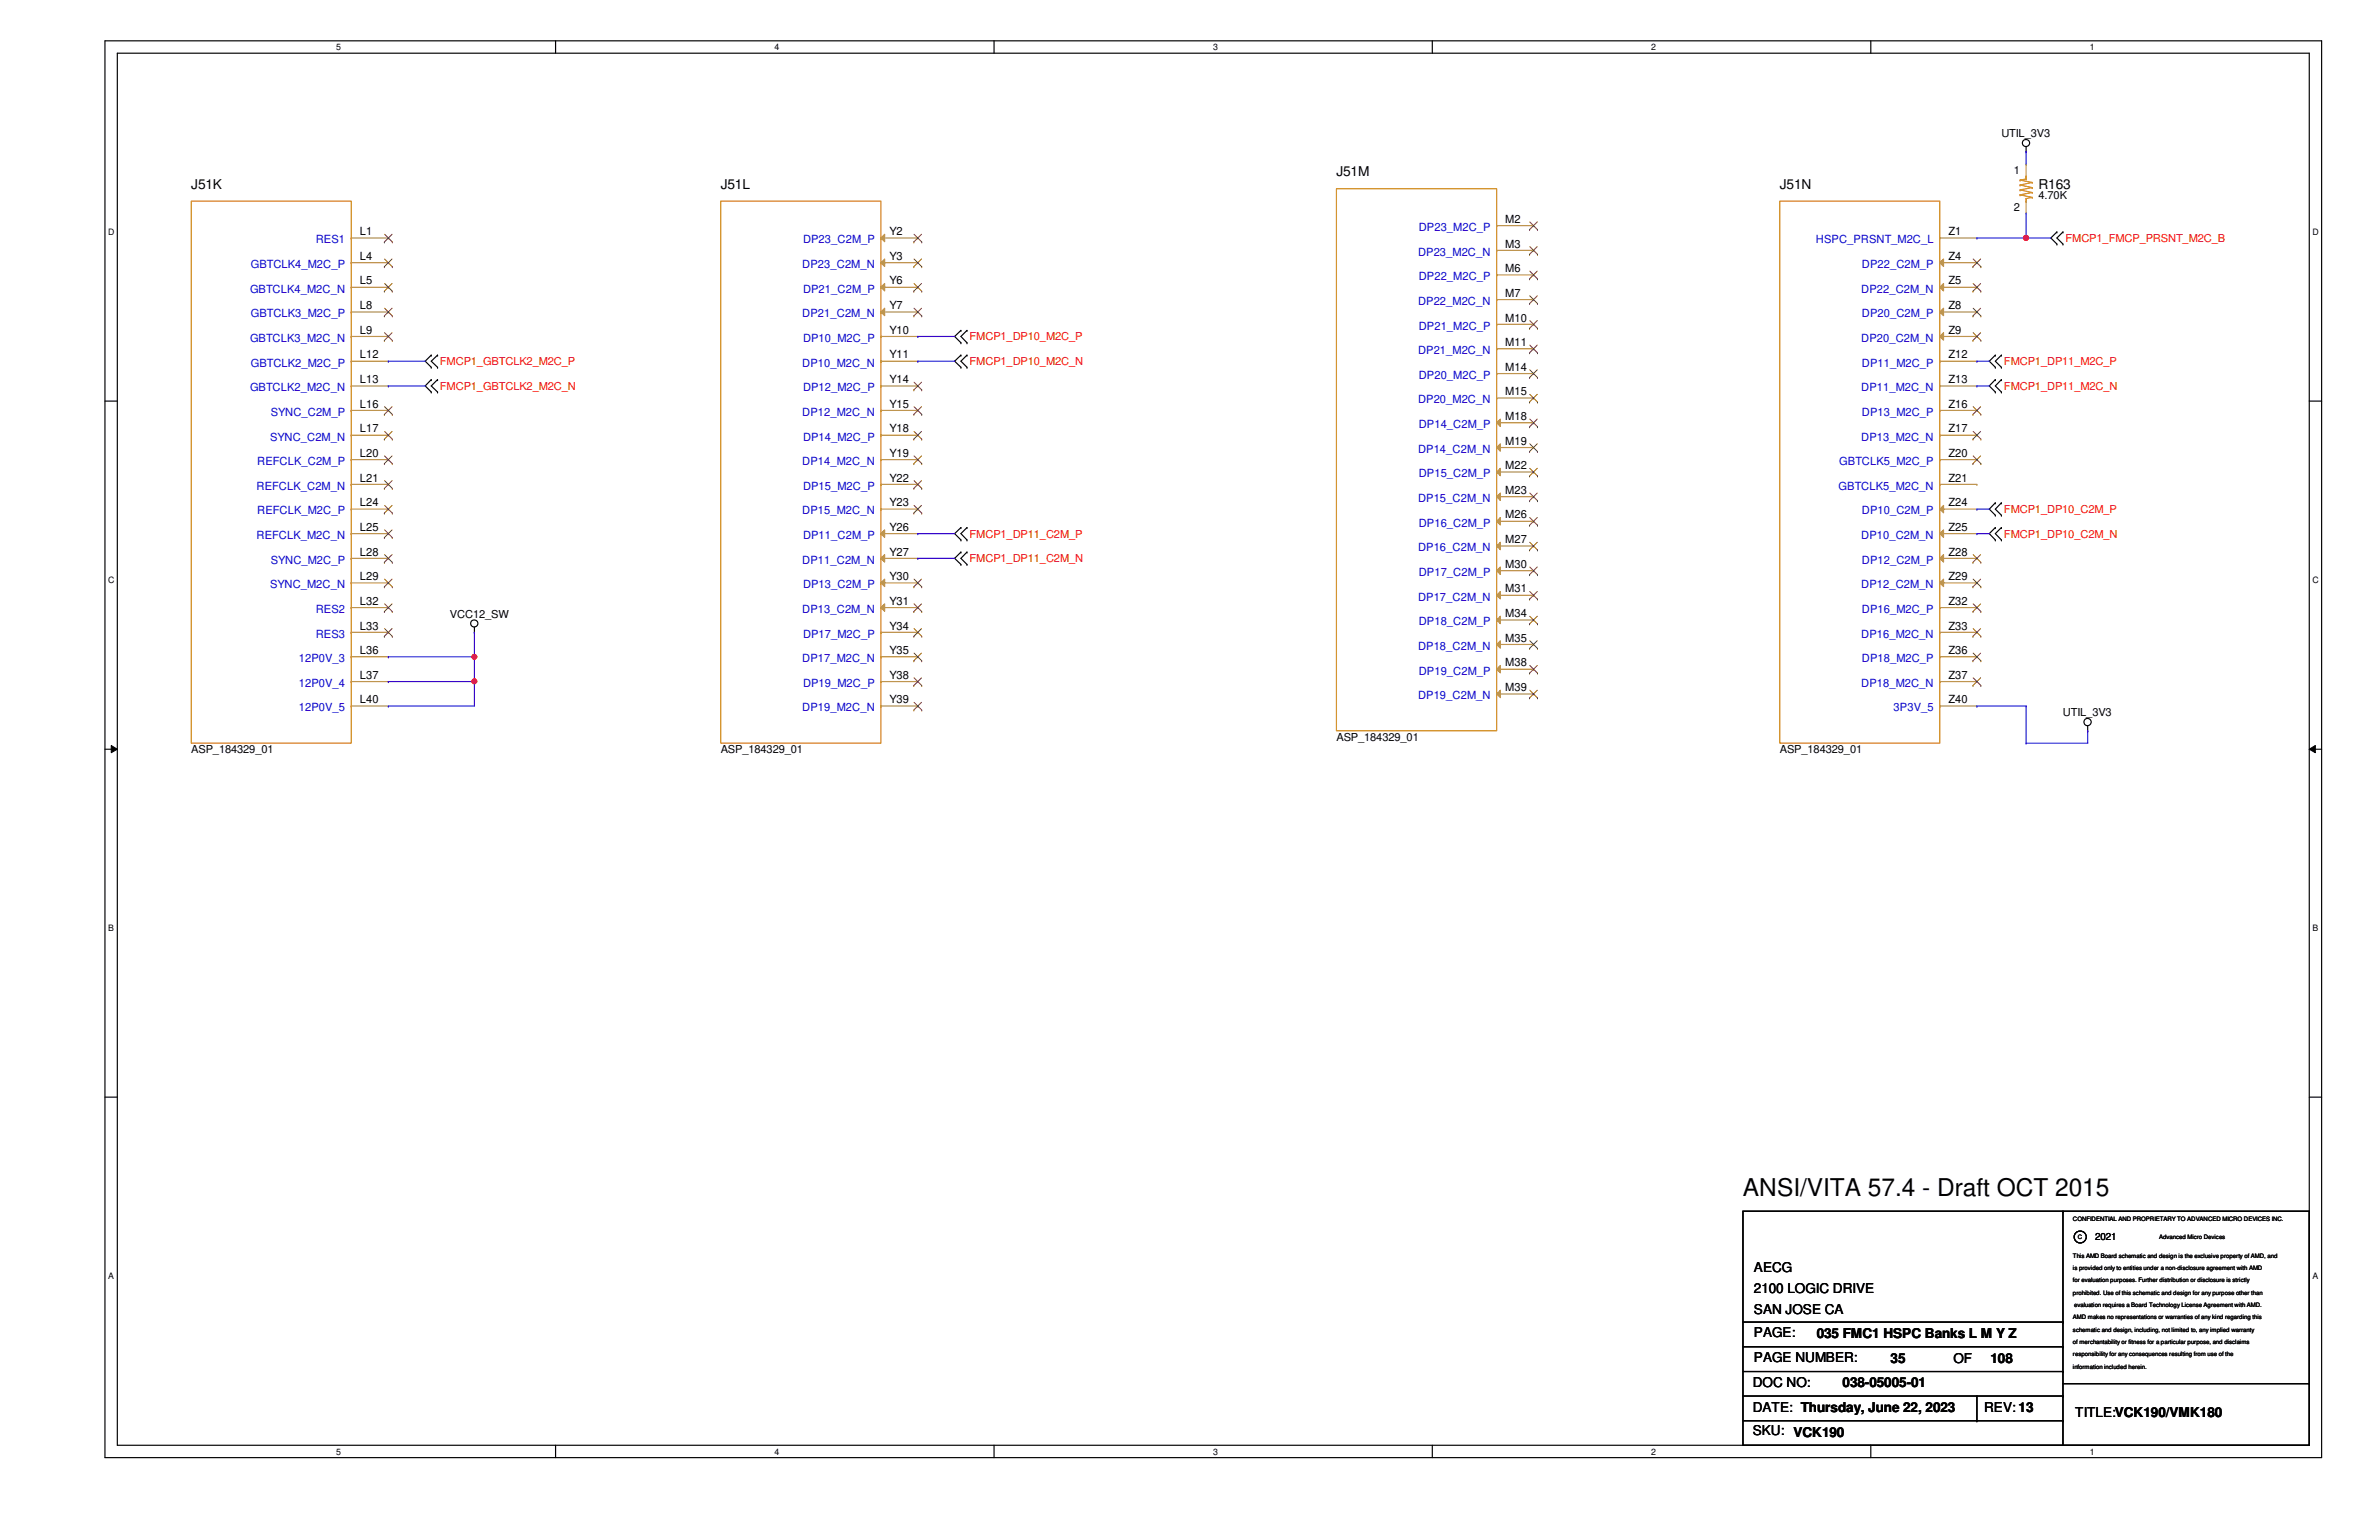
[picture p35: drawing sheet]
<svg xmlns="http://www.w3.org/2000/svg" width="432mm" height="279mm" viewBox="0 0 432 279" stroke-linecap="round" stroke-linejoin="round" font-family="sans-serif">
<defs><g id="words">
<text font-size="4.4" x="316.4" y="217">ANSI/VITA 57.4 - Draft OCT 2015</text>
<g font-size="2.5">
<text x="34.7" y="34.2">J51K</text>
<text x="130.8" y="34.2">J51L</text>
<text x="242.6" y="32">J51M</text>
<text x="323" y="34.2">J51N</text>
<text x="370" y="34.2">R163</text>
<text x="318.3" y="230.7">AECG</text>
<text x="318.3" y="234.5">2100 LOGIC DRIVE</text>
<text x="318.3" y="238.3">SAN JOSE CA</text>
<text x="318.3" y="242.6">PAGE:</text>
<text x="329.7" y="242.8">035 FMC1 HSPC Banks L M Y Z</text>
<text x="318.1" y="251.7">DOC NO:</text>
<text x="318.3" y="247.1">PAGE NUMBER:</text>
<text x="334.4" y="251.7">038-05005-01</text>
<text x="343.2" y="247.3">35</text>
<text x="354.5" y="247.3">OF</text>
<text x="361.3" y="247.3">108</text>
<text x="318.1" y="256.2">DATE: Thursday, June 22, 2023</text>
<text x="360.1" y="256.2">REV: 13</text>
<text x="376.7" y="257.1">TITLE:VCK190/VMK180</text>
<text x="318.1" y="260.4">SKU: VCK190</text>
</g>
<g font-size="2">
<text x="363.3" y="24.9">UTIL_3V3</text>
<text x="365.5" y="31.6">1</text>
<text x="273.2" y="40.4">M2</text>
<text x="365.5" y="38.3">2</text>
<text x="370" y="36.1">4.70K</text>
<text x="65.3" y="42.7">L1</text>
<text x="65.3" y="47.2">L4</text>
<text x="161.5" y="47.2">Y3</text>
<text x="161.5" y="42.7">Y2</text>
<text x="273.2" y="44.9">M3</text>
<text x="353.7" y="47.2">Z4</text>
<text x="353.7" y="42.7">Z1</text>
<text x="65.3" y="51.6">L5</text>
<text x="161.5" y="51.6">Y6</text>
<text x="273.2" y="53.8">M7</text>
<text x="273.2" y="49.4">M6</text>
<text x="353.7" y="51.6">Z5</text>
<text x="65.3" y="56.1">L8</text>
<text x="161.5" y="56.1">Y7</text>
<text x="273.2" y="58.3">M10</text>
<text x="353.7" y="56.1">Z8</text>
<text x="65.3" y="60.5">L9</text>
<text x="65.3" y="65">L12</text>
<text x="161.5" y="65">Y11</text>
<text x="161.5" y="60.5">Y10</text>
<text x="273.2" y="62.8">M11</text>
<text x="353.7" y="65">Z12</text>
<text x="353.7" y="60.5">Z9</text>
<text x="65.3" y="69.5">L13</text>
<text x="161.5" y="69.5">Y14</text>
<text x="273.2" y="71.7">M15</text>
<text x="273.2" y="67.3">M14</text>
<text x="353.7" y="69.5">Z13</text>
<text x="65.3" y="74">L16</text>
<text x="161.5" y="74">Y15</text>
<text x="273.2" y="76.2">M18</text>
<text x="353.7" y="74">Z16</text>
<text x="65.3" y="78.4">L17</text>
<text x="65.3" y="82.9">L20</text>
<text x="161.5" y="82.9">Y19</text>
<text x="161.5" y="78.4">Y18</text>
<text x="273.2" y="80.7">M19</text>
<text x="353.7" y="82.9">Z20</text>
<text x="353.7" y="78.4">Z17</text>
<text x="65.3" y="87.4">L21</text>
<text x="161.5" y="87.4">Y22</text>
<text x="273.2" y="89.6">M23</text>
<text x="273.2" y="85.1">M22</text>
<text x="353.7" y="87.4">Z21</text>
<text x="65.3" y="91.9">L24</text>
<text x="161.5" y="91.9">Y23</text>
<text x="273.2" y="94.1">M26</text>
<text x="353.7" y="91.9">Z24</text>
<text x="65.3" y="100.8">L28</text>
<text x="65.3" y="96.3">L25</text>
<text x="161.5" y="100.8">Y27</text>
<text x="161.5" y="96.3">Y26</text>
<text x="273.2" y="98.6">M27</text>
<text x="353.7" y="100.8">Z28</text>
<text x="353.7" y="96.3">Z25</text>
<text x="65.3" y="105.2">L29</text>
<text x="161.5" y="105.2">Y30</text>
<text x="273.2" y="107.5">M31</text>
<text x="273.2" y="103">M30</text>
<text x="353.7" y="105.2">Z29</text>
<text x="65.3" y="109.7">L32</text>
<text x="81.7" y="112.1">VCC12_SW</text>
<text x="161.5" y="109.7">Y31</text>
<text x="273.2" y="112">M34</text>
<text x="353.7" y="109.7">Z32</text>
<text x="65.3" y="118.7">L36</text>
<text x="65.3" y="114.2">L33</text>
<text x="161.5" y="118.7">Y35</text>
<text x="161.5" y="114.2">Y34</text>
<text x="273.2" y="116.4">M35</text>
<text x="353.7" y="118.7">Z36</text>
<text x="353.7" y="114.2">Z33</text>
<text x="65.3" y="123.1">L37</text>
<text x="161.5" y="123.1">Y38</text>
<text x="273.2" y="125.4">M39</text>
<text x="273.2" y="120.9">M38</text>
<text x="353.7" y="123.1">Z37</text>
<text x="65.3" y="127.6">L40</text>
<text x="161.5" y="127.6">Y39</text>
<text x="353.7" y="127.6">Z40</text>
<text x="374.4" y="129.9">UTIL_3V3</text>
<text x="34.7" y="136.7">ASP_184329_01</text>
<text x="130.8" y="136.7">ASP_184329_01</text>
<text x="242.6" y="134.4">ASP_184329_01</text>
<text x="323" y="136.7">ASP_184329_01</text>
</g>
<g font-size="2" fill="#00c">
<text x="257.5" y="41.9">DP23_M2C_P</text>
<text x="57.3" y="44.2">RES1</text>
<text x="145.8" y="44.2">DP23_C2M_P</text>
<text x="257.4" y="46.4">DP23_M2C_N</text>
<text x="329.6" y="44.2">HSPC_PRSNT_M2C_L</text>
<text x="45.4" y="53.1">GBTCLK4_M2C_N</text>
<text x="45.5" y="48.6">GBTCLK4_M2C_P</text>
<text x="145.6" y="48.6">DP23_C2M_N</text>
<text x="145.8" y="53.1">DP21_C2M_P</text>
<text x="257.5" y="50.8">DP22_M2C_P</text>
<text x="337.8" y="53.1">DP22_C2M_N</text>
<text x="337.9" y="48.6">DP22_C2M_P</text>
<text x="45.5" y="57.6">GBTCLK3_M2C_P</text>
<text x="145.6" y="57.6">DP21_C2M_N</text>
<text x="257.4" y="55.3">DP22_M2C_N</text>
<text x="257.5" y="59.8">DP21_M2C_P</text>
<text x="337.9" y="57.6">DP20_C2M_P</text>
<text x="45.4" y="62">GBTCLK3_M2C_N</text>
<text x="145.8" y="62">DP10_M2C_P</text>
<text x="257.4" y="64.3">DP21_M2C_N</text>
<text x="337.8" y="62">DP20_C2M_N</text>
<text x="45.4" y="71">GBTCLK2_M2C_N</text>
<text x="45.5" y="66.5">GBTCLK2_M2C_P</text>
<text x="145.6" y="66.5">DP10_M2C_N</text>
<text x="145.8" y="71">DP12_M2C_P</text>
<text x="257.5" y="68.7">DP20_M2C_P</text>
<text x="337.8" y="71">DP11_M2C_N</text>
<text x="337.9" y="66.5">DP11_M2C_P</text>
<text x="49.1" y="75.4">SYNC_C2M_P</text>
<text x="145.6" y="75.4">DP12_M2C_N</text>
<text x="257.4" y="73.2">DP20_M2C_N</text>
<text x="257.5" y="77.7">DP14_C2M_P</text>
<text x="337.9" y="75.4">DP13_M2C_P</text>
<text x="49" y="79.9">SYNC_C2M_N</text>
<text x="145.8" y="79.9">DP14_M2C_P</text>
<text x="257.4" y="82.2">DP14_C2M_N</text>
<text x="337.8" y="79.9">DP13_M2C_N</text>
<text x="46.6" y="88.9">REFCLK_C2M_N</text>
<text x="46.7" y="84.4">REFCLK_C2M_P</text>
<text x="145.6" y="84.4">DP14_M2C_N</text>
<text x="145.8" y="88.9">DP15_M2C_P</text>
<text x="257.5" y="86.6">DP15_C2M_P</text>
<text x="333.7" y="88.9">GBTCLK5_M2C_N</text>
<text x="333.8" y="84.4">GBTCLK5_M2C_P</text>
<text x="46.7" y="93.3">REFCLK_M2C_P</text>
<text x="145.6" y="93.3">DP15_M2C_N</text>
<text x="257.4" y="91.1">DP15_C2M_N</text>
<text x="257.5" y="95.5">DP16_C2M_P</text>
<text x="337.9" y="93.3">DP10_C2M_P</text>
<text x="46.6" y="97.8">REFCLK_M2C_N</text>
<text x="145.8" y="97.8">DP11_C2M_P</text>
<text x="257.4" y="100">DP16_C2M_N</text>
<text x="337.8" y="97.8">DP10_C2M_N</text>
<text x="49" y="106.7">SYNC_M2C_N</text>
<text x="49.1" y="102.3">SYNC_M2C_P</text>
<text x="145.6" y="102.3">DP11_C2M_N</text>
<text x="145.8" y="106.7">DP13_C2M_P</text>
<text x="257.5" y="104.5">DP17_C2M_P</text>
<text x="337.8" y="106.7">DP12_C2M_N</text>
<text x="337.9" y="102.3">DP12_C2M_P</text>
<text x="57.3" y="111.2">RES2</text>
<text x="145.6" y="111.2">DP13_C2M_N</text>
<text x="257.4" y="109">DP17_C2M_N</text>
<text x="257.5" y="113.5">DP18_C2M_P</text>
<text x="337.9" y="111.2">DP16_M2C_P</text>
<text x="57.3" y="115.7">RES3</text>
<text x="145.8" y="115.7">DP17_M2C_P</text>
<text x="257.4" y="117.9">DP18_C2M_N</text>
<text x="337.8" y="115.7">DP16_M2C_N</text>
<text x="54.2" y="124.6">12P0V_4</text>
<text x="54.2" y="120.1">12P0V_3</text>
<text x="145.6" y="120.1">DP17_M2C_N</text>
<text x="145.8" y="124.6">DP19_M2C_P</text>
<text x="257.5" y="122.4">DP19_C2M_P</text>
<text x="337.8" y="124.6">DP18_M2C_N</text>
<text x="337.9" y="120.1">DP18_M2C_P</text>
<text x="54.2" y="129.1">12P0V_5</text>
<text x="145.6" y="129.1">DP19_M2C_N</text>
<text x="257.4" y="126.9">DP19_C2M_N</text>
<text x="343.7" y="129.1">3P3V_5</text>
</g>
<g font-size="2" fill="#f00">
<text x="374.9" y="43.9">FMCP1_FMCP_PRSNT_M2C_B</text>
<text x="176" y="61.8">FMCP1_DP10_M2C_P</text>
<text x="79.8" y="66.3">FMCP1_GBTCLK2_M2C_P</text>
<text x="79.8" y="70.7">FMCP1_GBTCLK2_M2C_N</text>
<text x="176" y="66.3">FMCP1_DP10_M2C_N</text>
<text x="363.7" y="66.3">FMCP1_DP11_M2C_P</text>
<text x="363.7" y="70.7">FMCP1_DP11_M2C_N</text>
<text x="363.7" y="93">FMCP1_DP10_C2M_P</text>
<text x="176" y="102">FMCP1_DP11_C2M_N</text>
<text x="176" y="97.5">FMCP1_DP11_C2M_P</text>
<text x="363.7" y="97.5">FMCP1_DP10_C2M_N</text>
</g>
<text font-size="1.8" x="380.3" y="225">2021</text>
<g font-size="1.6">
<text x="61" y="9.1">5</text>
<text x="140.6" y="9.1">4</text>
<text x="220.2" y="9.1">3</text>
<text x="299.7" y="9.1">2</text>
<text x="379.3" y="9.1">1</text>
<text x="19.6" y="42.6">D</text>
<text x="419.7" y="42.6">D</text>
<text x="19.6" y="105.7">C</text>
<text x="419.7" y="105.7">C</text>
<text x="19.6" y="168.9">B</text>
<text x="419.7" y="168.9">B</text>
<text x="19.6" y="232">A</text>
<text x="419.7" y="232">A</text>
<text x="61" y="263.9">5</text>
<text x="140.6" y="263.9">4</text>
<text x="220.2" y="263.9">3</text>
<text x="299.7" y="263.9">2</text>
<text x="379.3" y="263.9">1</text>
</g>
<g font-size="1.1">
<text x="376.3" y="221.5">CONFIDENTIAL AND PROPRIETARY TO ADVANCED MICRO DEVICES INC.</text>
<text x="377.1" y="224.8">C</text>
<text x="391.9" y="224.8">Advanced Micro Devices</text>
<text x="376.3" y="232.7">for evaluation purposes. Further distribution or disclosure is strictly</text>
<text x="376.3" y="230.4">is provided only to entities under a non-disclosure agreement with AMD</text>
<text x="376.3" y="228.2">This AMD Board schematic and design is the exclusive property of AMD, and</text>
<text x="376.3" y="234.9">prohibited. Use of this schematic and design for any purpose other than</text>
<text x="376.3" y="239.4">AMD makes no representations or warranties of any kind regarding this</text>
<text x="376.5" y="237.2">evaluation requires a Board Technology License Agreement with AMD.</text>
<text x="376.3" y="241.6">schematic and design, including, not limited to, any implied warranty</text>
<text x="376.3" y="243.8">of merchantability or fitness for a particular purpose, and disclaims</text>
<text x="376.3" y="246.1">responsibility for any consequences resulting from use of the</text>
<text x="376.3" y="248.3">information included herein.</text>
</g>
</g></defs>
<path d="M19.1 7.4h402.3v257.1h-402.3zM21.3 9.7h397.8v252.5h-397.8z" fill="none" stroke="#000" stroke-width=".21"/>
<g fill="#fff">
<path d="M61 7.7h.9v1.7h-.9z"/>
<path d="M61 262.5h.9v1.7h-.9z"/>
</g>
<path d="M100.8 7.4v2.3M100.8 262.2v2.3" fill="none" stroke="#000" stroke-width=".21"/>
<g fill="#fff">
<path d="M140.6 7.7h.9v1.7h-.9z"/>
<path d="M140.6 262.5h.9v1.7h-.9z"/>
</g>
<path d="M180.4 7.4v2.3M180.4 262.2v2.3" fill="none" stroke="#000" stroke-width=".21"/>
<g fill="#fff">
<path d="M220.2 7.7h.9v1.7h-.9z"/>
<path d="M220.2 262.5h.9v1.7h-.9z"/>
</g>
<path d="M260 7.4v2.3M260 262.2v2.3" fill="none" stroke="#000" stroke-width=".21"/>
<g fill="#fff">
<path d="M299.7 7.7h.9v1.7h-.9z"/>
<path d="M299.7 262.5h.9v1.7h-.9z"/>
</g>
<path d="M339.6 7.4v2.3M339.6 262.2v2.3" fill="none" stroke="#000" stroke-width=".21"/>
<g fill="#fff">
<path d="M379.3 7.7h.9v1.7h-.9z"/>
<path d="M379.3 262.5h.9v1.7h-.9z"/>
<path d="M19.6 41.2h1.2v1.8h-1.2z"/>
<path d="M419.7 41.2h1.2v1.8h-1.2z"/>
<path d="M19.6 104.3h1.2v1.8h-1.2z"/>
<path d="M419.7 104.3h1.2v1.8h-1.2z"/>
</g>
<path d="M19.1 72.8h2.2M419.1 72.8h2.3" fill="none" stroke="#000" stroke-width=".21"/>
<g fill="#fff">
<path d="M19.6 167.5h1.1v1.7h-1.1z"/>
<path d="M419.7 167.5h1.1v1.7h-1.1z"/>
</g>
<path d="M19.1 135.9h2.2M419.1 135.9h2.3" fill="none" stroke="#000" stroke-width=".21"/>
<path d="M20.2 135.3l1.1 .6-1.1 .7zM419.1 135.9l1.1-.6v1.3z" fill="#000"/>
<path d="M20.2 135.3l1.1 .6-1.1 .7zM419.1 135.9l1.1-.6v1.3z" fill="none" stroke="#000" stroke-width=".18"/>
<g fill="#fff">
<path d="M19.6 230.6h1.1v1.8h-1.1z"/>
<path d="M419.7 230.6h1.1v1.8h-1.1z"/>
</g>
<g fill="none" stroke="#000" stroke-width=".21">
<path d="M367.7 27.5h.1M367.7 26.6v.9M174.4 59.9h.1M174.4 59.9l-1.1 1.1 1.1 1.2M175.5 59.9h.1M175.5 59.9l-1.1 1.1 1.1 1.2M373.3 42.1h.1M373.3 44.3h.1M373.3 42.1l-1.1 1.1 1.1 1.1M374.4 44.3h.1M374.4 42.1h.1M374.4 42.1l-1.1 1.1 1.1 1.1"/>
<path d="M78.3 64.4h.1M78.3 66.6h.1M78.3 68.9h.1M78.3 71.1h.1M78.3 64.4l-1.1 1.1 1.1 1.1M78.3 68.9l-1.1 1.1 1.1 1.1M79.4 66.6h.1M79.4 64.4h.1M79.4 71.1h.1M79.4 68.9h.1M79.4 64.4l-1.1 1.1 1.1 1.1M79.4 68.9l-1.1 1.1 1.1 1.1"/>
<path d="M174.4 62.2h.1M174.4 64.4h.1M174.4 66.6h.1M174.4 64.4l-1.1 1.1 1.1 1.1M175.5 62.2h.1M175.5 66.6h.1M175.5 64.4h.1M175.5 64.4l-1.1 1.1 1.1 1.1M362.2 64.4h.1M362.2 66.6h.1M362.2 68.9h.1M362.2 71.1h.1"/>
<path d="M362.2 64.4l-1.1 1.1 1.1 1.1M362.2 68.9l-1.1 1.1 1.1 1.1M363.3 66.6h.1M363.3 64.4h.1M363.3 71.1h.1M363.3 68.9h.1M363.3 64.4l-1.1 1.1 1.1 1.1M363.3 68.9l-1.1 1.1 1.1 1.1M174.4 95.7h.1M174.4 98h.1M174.4 95.7l-1.1 1.1 1.1 1.2M175.5 98h.1"/>
<path d="M175.5 95.7h.1M175.5 95.7l-1.1 1.1 1.1 1.2M362.2 91.2h.1M362.2 93.5h.1M362.2 95.7h.1M362.2 98h.1M362.2 91.2l-1.1 1.2 1.1 1.1M362.2 95.7l-1.1 1.1 1.1 1.2M363.3 93.5h.1M363.3 91.2h.1M363.3 98h.1M363.3 95.7h.1"/>
<path d="M363.3 91.2l-1.1 1.2 1.1 1.1M363.3 95.7l-1.1 1.1 1.1 1.2M86.1 114.7h.1M86.1 113.8v.9M174.4 100.2h.1M174.4 102.4h.1M174.4 100.2l-1.1 1.1 1.1 1.1M175.5 102.4h.1M175.5 100.2h.1M175.5 100.2l-1.1 1.1 1.1 1.1M378.9 132.6h.1M378.9 131.7v.9"/>
<path d="M19.1 199.1h2.2M419.1 199.1h2.3M316.4 219.8h102.7v42.4h-102.7zM374.4 219.8h.1M374.4 219.8v42.4M316.4 239.9h58M374.4 239.9h.1M316.4 244.3h58M316.4 248.8h58M316.4 253.3h58M316.4 257.8h58M358.8 257.8h.1"/>
<path d="M358.8 253.3v4.5M374.4 244.3h.1M374.4 248.8h.1M374.4 253.3h.1M374.4 257.8h.1M374.4 251h44.7M419.1 251h.1"/>
<circle cx="367.7" cy="26" r=".66"/>
<circle cx="86.1" cy="113.1" r=".66"/>
<circle cx="378.9" cy="131" r=".66"/>
<circle cx="377.6" cy="224.4" r="1.09"/>
</g>
<g fill="none" stroke="#cc8006" stroke-width=".21">
<path d="M130.8 36.5h29.1v98.3h-29.1zM159.9 56.6h.1M159.9 52.1h.1M159.9 47.7h.1M159.9 43.2h.1M159.9 79h.1M159.9 74.5h.1M159.9 70h.1M159.9 65.5h.1M159.9 61h.1M159.9 96.8h.1M159.9 92.4h.1"/>
<path d="M159.9 87.9h.1M159.9 83.4h.1M159.9 119.2h.1M159.9 114.7h.1M159.9 110.2h.1M159.9 105.7h.1M159.9 101.3h.1M159.9 128.1h.1M159.9 123.7h.1"/>
</g>
<path d="M159.9 119.2h6.7M159.9 114.7h6.7M166.6 119.2h.1M166.6 114.7h.1M159.9 128.1h6.7M159.9 123.7h6.7M166.6 128.1h.1M166.6 123.7h.1" fill="none" stroke="#a84" stroke-width=".21"/>
<g fill="none" stroke="#804000" stroke-width=".18">
<path d="M165.9 119.9h.1M165.9 115.4h.1M165.9 118.5l1.4 1.4M165.9 114l1.4 1.4M167.3 118.5l-1.4 1.4M167.3 114l-1.4 1.4M167.3 119.9h.1M167.3 115.4h.1M165.9 128.8h.1M165.9 124.4h.1M165.9 127.4l1.4 1.4M165.9 123l1.4 1.4"/>
<path d="M167.3 127.4l-1.4 1.4M167.3 123l-1.4 1.4M167.3 128.8h.1M167.3 124.4h.1"/>
</g>
<path d="M159.9 110.2l.7-.6v1.3z" fill="#a84"/>
<path d="M159.9 110.2l.7-.6v1.3zM159.9 110.2h6.7M166.6 110.2h.1" fill="none" stroke="#a84" stroke-width=".21"/>
<path d="M165.9 111h.1M165.9 109.6l1.4 1.4M167.3 109.6l-1.4 1.4M167.3 111h.1" fill="none" stroke="#804000" stroke-width=".18"/>
<path d="M159.9 105.7l.7-.6v1.3z" fill="#a84"/>
<path d="M159.9 105.7l.7-.6v1.3zM159.9 105.7h6.7M166.6 105.7h.1" fill="none" stroke="#a84" stroke-width=".21"/>
<path d="M165.9 106.5h.1M165.9 105.1l1.4 1.4M167.3 105.1l-1.4 1.4M167.3 106.5h.1" fill="none" stroke="#804000" stroke-width=".18"/>
<path d="M159.9 101.3l.7-.7v1.4z" fill="#a84"/>
<path d="M159.9 101.3l.7-.7v1.4zM159.9 101.3h6.7M166.6 101.3h.1" fill="none" stroke="#a84" stroke-width=".21"/>
<path d="M159.9 96.8l.7-.7v1.4z" fill="#a84"/>
<g fill="none" stroke="#a84" stroke-width=".21">
<path d="M159.9 79h6.7M159.9 74.5h6.7M159.9 70h6.7M159.9 65.5h6.7M159.9 61h6.7M166.6 79h.1M166.6 74.5h.1M166.6 70h.1M166.6 65.5h.1M166.6 61h.1M159.9 96.8l.7-.7v1.4zM159.9 96.8h6.7"/>
<path d="M159.9 92.4h6.7M159.9 87.9h6.7M159.9 83.4h6.7M166.6 96.8h.1M166.6 92.4h.1M166.6 87.9h.1M166.6 83.4h.1"/>
</g>
<g fill="none" stroke="#804000" stroke-width=".18">
<path d="M165.9 79.7h.1M165.9 75.2h.1M165.9 70.7h.1M165.9 78.3l1.4 1.4M165.9 73.8l1.4 1.4M165.9 69.3l1.4 1.4M167.3 78.3l-1.4 1.4M167.3 73.8l-1.4 1.4M167.3 69.3l-1.4 1.4M167.3 79.7h.1M167.3 75.2h.1M167.3 70.7h.1"/>
<path d="M165.9 93.1h.1M165.9 88.6h.1M165.9 84.1h.1M165.9 91.7l1.4 1.4M165.9 87.2l1.4 1.4M165.9 82.7l1.4 1.4M167.3 91.7l-1.4 1.4M167.3 87.2l-1.4 1.4M167.3 82.7l-1.4 1.4M167.3 93.1h.1M167.3 88.6h.1M167.3 84.1h.1"/>
</g>
<path d="M159.9 56.6l.7-.7v1.4z" fill="#a84"/>
<path d="M159.9 56.6l.7-.7v1.4zM159.9 56.6h6.7M166.6 56.6h.1" fill="none" stroke="#a84" stroke-width=".21"/>
<path d="M165.9 57.3h.1M165.9 55.9l1.4 1.4M167.3 55.9l-1.4 1.4M167.3 57.3h.1" fill="none" stroke="#804000" stroke-width=".18"/>
<path d="M159.9 52.1l.7-.7v1.4z" fill="#a84"/>
<path d="M159.9 52.1l.7-.7v1.4zM159.9 52.1h6.7M166.6 52.1h.1" fill="none" stroke="#a84" stroke-width=".21"/>
<path d="M165.9 52.8h.1M165.9 51.4l1.4 1.4M167.3 51.4l-1.4 1.4M167.3 52.8h.1" fill="none" stroke="#804000" stroke-width=".18"/>
<path d="M159.9 47.7l.7-.7v1.3z" fill="#a84"/>
<path d="M159.9 47.7l.7-.7v1.3zM159.9 47.7h6.7M166.6 47.7h.1" fill="none" stroke="#a84" stroke-width=".21"/>
<path d="M165.9 48.4h.1M165.9 47l1.4 1.4M167.3 47l-1.4 1.4M167.3 48.4h.1" fill="none" stroke="#804000" stroke-width=".18"/>
<path d="M159.9 43.2l.7-.7v1.4z" fill="#a84"/>
<g fill="none" stroke="#a84" stroke-width=".21">
<path d="M367.7 29.8h.1M367.7 38.7h.1M367.7 29.8v2.2M367.7 36.5v2.2M159.9 43.2l.7-.7v1.4zM159.9 43.2h6.7M166.6 43.2h.1M352.1 119.2h6.7M352.1 114.7h6.7M352.1 110.2h6.7M358.8 119.2h.1M358.8 114.7h.1"/>
<path d="M358.8 110.2h.1M352.1 128.1h6.7M352.1 123.7h6.7M358.8 128.1h.1M358.8 123.7h.1"/>
</g>
<g fill="none" stroke="#804000" stroke-width=".18">
<path d="M165.9 43.9h.1M165.9 42.5l1.4 1.4M167.3 42.5l-1.4 1.4M167.3 43.9h.1M358.1 119.9h.1M358.1 115.4h.1M358.1 111h.1M358.1 118.5l1.4 1.4M358.1 114l1.4 1.4M358.1 109.6l1.4 1.4M359.5 118.5l-1.4 1.4M359.5 114l-1.4 1.4"/>
<path d="M359.5 109.6l-1.4 1.4M359.5 119.9h.1M359.5 115.4h.1M359.5 111h.1M358.1 124.4h.1M358.1 123l1.4 1.4M359.5 123l-1.4 1.4M359.5 124.4h.1"/>
</g>
<g fill="none" stroke="#cc8006" stroke-width=".21">
<path d="M323 36.5h29.1v98.3h-29.1zM366.6 35.3h.1M366.6 34.5h.1M366.6 33.6h.1M366.6 32.7h.1M366.6 32.7l2.3 .4M366.6 35.3l2.3 .5M366.6 34.5l2.3 .4M366.6 33.6l2.3 .4M367.7 32h.1M367.7 36.5h.1M367.7 36h.1"/>
<path d="M367.7 32.5h.1M367.7 32v.5M367.7 36v.5M367.7 32.5l-1.1 .2M368.9 33.1h.1M368.9 35.8h.1M368.9 34.9h.1M368.9 34h.1M368.9 35.8l-1.2 .2M368.9 34.9l-2.3 .4M368.9 34l-2.3 .5M368.9 33.1l-2.3 .5"/>
<path d="M352.1 56.6h.1M352.1 52.1h.1M352.1 47.7h.1M352.1 43.2h.1M352.1 79h.1M352.1 74.5h.1M352.1 70h.1M352.1 65.5h.1M352.1 61h.1M352.1 96.8h.1M352.1 92.4h.1M352.1 87.9h.1"/>
<path d="M352.1 83.4h.1M352.1 119.2h.1M352.1 114.7h.1M352.1 110.2h.1M352.1 105.7h.1M352.1 101.3h.1M352.1 128.1h.1M352.1 123.7h.1"/>
</g>
<path d="M352.8 105.1v1.3l-.7-.7z" fill="#a84"/>
<path d="M352.1 105.7h6.7M352.8 105.1v1.3l-.7-.7zM358.8 105.7h.1" fill="none" stroke="#a84" stroke-width=".21"/>
<path d="M358.1 106.5h.1M358.1 105.1l1.4 1.4M359.5 105.1l-1.4 1.4M359.5 106.5h.1" fill="none" stroke="#804000" stroke-width=".18"/>
<path d="M352.8 100.6v1.4l-.7-.7z" fill="#a84"/>
<path d="M352.1 101.3h6.7M352.8 100.6v1.4l-.7-.7zM358.8 101.3h.1" fill="none" stroke="#a84" stroke-width=".21"/>
<path d="M358.1 102h.1M358.1 100.6l1.4 1.4M359.5 100.6l-1.4 1.4M359.5 102h.1" fill="none" stroke="#804000" stroke-width=".18"/>
<path d="M352.8 96.1v1.4l-.7-.7z" fill="#a84"/>
<path d="M352.1 96.8h6.7M352.8 96.1v1.4l-.7-.7zM358.8 96.8h.1" fill="none" stroke="#a84" stroke-width=".21"/>
<path d="M352.8 91.7v1.3l-.7-.6z" fill="#a84"/>
<g fill="none" stroke="#a84" stroke-width=".21">
<path d="M352.1 79h6.7M352.1 74.5h6.7M352.1 70h6.7M352.1 65.5h6.7M358.8 79h.1M358.8 74.5h.1M358.8 70h.1M358.8 65.5h.1M352.1 92.4h6.7M352.1 87.9h6.7M352.1 83.4h6.7M352.8 91.7v1.3l-.7-.6z"/>
<path d="M358.8 92.4h.1M358.8 87.9h.1M358.8 83.4h.1"/>
</g>
<path d="M358.1 79.7h.1M358.1 75.2h.1M358.1 78.3l1.4 1.4M358.1 73.8l1.4 1.4M359.5 78.3l-1.4 1.4M359.5 73.8l-1.4 1.4M359.5 79.7h.1M359.5 75.2h.1M358.1 84.1h.1M358.1 82.7l1.4 1.4M359.5 82.7l-1.4 1.4M359.5 84.1h.1" fill="none" stroke="#804000" stroke-width=".18"/>
<path d="M352.8 60.4v1.3l-.7-.7z" fill="#a84"/>
<path d="M352.1 61h6.7M352.8 60.4v1.3l-.7-.7zM358.8 61h.1" fill="none" stroke="#a84" stroke-width=".21"/>
<path d="M358.1 61.8h.1M358.1 60.4l1.4 1.4M359.5 60.4l-1.4 1.4M359.5 61.8h.1" fill="none" stroke="#804000" stroke-width=".18"/>
<path d="M352.8 55.9v1.4l-.7-.7z" fill="#a84"/>
<path d="M352.1 56.6h6.7M352.8 55.9v1.4l-.7-.7zM358.8 56.6h.1" fill="none" stroke="#a84" stroke-width=".21"/>
<path d="M358.1 57.3h.1M358.1 55.9l1.4 1.4M359.5 55.9l-1.4 1.4M359.5 57.3h.1" fill="none" stroke="#804000" stroke-width=".18"/>
<path d="M352.8 51.4v1.4l-.7-.7z" fill="#a84"/>
<path d="M352.1 52.1h6.7M352.8 51.4v1.4l-.7-.7zM358.8 52.1h.1" fill="none" stroke="#a84" stroke-width=".21"/>
<path d="M358.1 52.8h.1M358.1 51.4l1.4 1.4M359.5 51.4l-1.4 1.4M359.5 52.8h.1" fill="none" stroke="#804000" stroke-width=".18"/>
<path d="M352.8 47v1.3l-.7-.6z" fill="#a84"/>
<g fill="none" stroke="#a84" stroke-width=".21">
<path d="M63.8 47.7h6.7M63.8 43.2h6.7M63.8 52.1h6.7M63.8 56.6h6.7M70.5 43.2h.1M70.5 47.7h.1M70.5 52.1h.1M70.5 56.6h.1M352.1 47.7h6.7M352.1 43.2h6.7M352.8 47v1.3l-.7-.6zM358.8 47.7h.1"/>
<path d="M358.8 43.2h.1M63.8 74.5h6.7M63.8 79h6.7M63.8 61h6.7M63.8 65.5h6.7M63.8 70h6.7M70.5 74.5h.1M70.5 79h.1M70.5 61h.1M70.5 65.5h.1M70.5 70h.1M63.8 92.4h6.7"/>
<path d="M63.8 96.8h6.7M63.8 83.4h6.7M63.8 87.9h6.7M70.5 92.4h.1M70.5 96.8h.1M70.5 83.4h.1M70.5 87.9h.1M63.8 119.2h6.7M63.8 101.3h6.7M63.8 105.7h6.7M63.8 114.7h6.7M63.8 110.2h6.7"/>
<path d="M70.5 119.2h.1M70.5 101.3h.1M70.5 105.7h.1M70.5 114.7h.1M70.5 110.2h.1M63.8 128.1h6.7M63.8 123.7h6.7M70.5 128.1h.1M70.5 123.7h.1"/>
</g>
<g fill="none" stroke="#804000" stroke-width=".18">
<path d="M69.8 43.9h.1M69.8 48.4h.1M69.8 52.8h.1M69.8 57.3h.1M69.8 42.5l1.4 1.4M69.8 47l1.4 1.4M69.8 51.4l1.4 1.4M69.8 55.9l1.4 1.4M71.2 42.5l-1.4 1.4M71.2 47l-1.4 1.4M71.2 51.4l-1.4 1.4M71.2 55.9l-1.4 1.4"/>
<path d="M71.2 43.9h.1M71.2 48.4h.1M71.2 52.8h.1M71.2 57.3h.1M358.1 48.4h.1M358.1 47l1.4 1.4M359.5 47l-1.4 1.4M359.5 48.4h.1M69.8 75.2h.1M69.8 79.7h.1M69.8 61.8h.1M69.8 73.8l1.4 1.4"/>
<path d="M69.8 78.3l1.4 1.4M69.8 60.4l1.4 1.4M71.2 73.8l-1.4 1.4M71.2 78.3l-1.4 1.4M71.2 60.4l-1.4 1.4M71.2 75.2h.1M71.2 79.7h.1M71.2 61.8h.1M69.8 93.1h.1M69.8 97.5h.1M69.8 84.1h.1M69.8 88.6h.1"/>
<path d="M69.8 91.7l1.4 1.4M69.8 96.1l1.4 1.4M69.8 82.7l1.4 1.4M69.8 87.2l1.4 1.4M71.2 91.7l-1.4 1.4M71.2 96.1l-1.4 1.4M71.2 82.7l-1.4 1.4M71.2 87.2l-1.4 1.4M71.2 93.1h.1M71.2 97.5h.1M71.2 84.1h.1M71.2 88.6h.1"/>
<path d="M69.8 102h.1M69.8 106.5h.1M69.8 115.4h.1M69.8 111h.1M69.8 100.6l1.4 1.4M69.8 105.1l1.4 1.4M69.8 114l1.4 1.4M69.8 109.6l1.4 1.4M71.2 100.6l-1.4 1.4M71.2 105.1l-1.4 1.4M71.2 114l-1.4 1.4M71.2 109.6l-1.4 1.4"/>
<path d="M71.2 102h.1M71.2 106.5h.1M71.2 115.4h.1M71.2 111h.1"/>
</g>
<g fill="none" stroke="#cc8006" stroke-width=".21">
<path d="M34.7 36.5h29.1v98.3h-29.1zM242.6 34.2h29.1v98.4h-29.1zM63.8 43.2h.1M63.8 47.7h.1M63.8 52.1h.1M63.8 56.6h.1M271.7 58.8h.1M271.7 54.4h.1M271.7 49.9h.1M271.7 45.4h.1M271.7 40.9h.1M63.8 74.5h.1"/>
<path d="M63.8 79h.1M63.8 61h.1M63.8 65.5h.1M63.8 70h.1M271.7 76.7h.1M271.7 72.2h.1M271.7 67.8h.1M271.7 63.3h.1M63.8 92.4h.1M63.8 96.8h.1M63.8 83.4h.1M63.8 87.9h.1"/>
<path d="M271.7 99.1h.1M271.7 94.6h.1M271.7 90.1h.1M271.7 85.6h.1M271.7 81.2h.1M63.8 119.2h.1M63.8 101.3h.1M63.8 105.7h.1M63.8 114.7h.1M63.8 110.2h.1M271.7 116.9h.1M271.7 112.5h.1"/>
<path d="M271.7 108h.1M271.7 103.5h.1M63.8 128.1h.1M63.8 123.7h.1M271.7 125.9h.1M271.7 121.4h.1"/>
</g>
<path d="M271.7 125.9l.6-.7v1.4z" fill="#a84"/>
<path d="M271.7 125.9l.6-.7v1.4zM271.7 125.9h6.6M278.3 125.9h.1" fill="none" stroke="#a84" stroke-width=".21"/>
<path d="M277.6 126.6h.1M277.7 125.2l1.4 1.4M279 125.2l-1.4 1.4M279.1 126.6h.1" fill="none" stroke="#804000" stroke-width=".18"/>
<path d="M272.3 120.7v1.4l-.6-.7z" fill="#a84"/>
<path d="M271.7 121.4h6.6M272.3 120.7v1.4l-.6-.7zM278.3 121.4h.1" fill="none" stroke="#a84" stroke-width=".21"/>
<path d="M277.6 122.1h.1M277.7 120.7l1.4 1.4M279 120.7l-1.4 1.4M279.1 122.1h.1" fill="none" stroke="#804000" stroke-width=".18"/>
<path d="M271.7 116.9l.6-.7v1.4z" fill="#a84"/>
<path d="M271.7 116.9l.6-.7v1.4zM271.7 116.9h6.6M278.3 116.9h.1" fill="none" stroke="#a84" stroke-width=".21"/>
<path d="M277.6 117.6h.1M277.7 116.2l1.4 1.4M279 116.2l-1.4 1.4M279.1 117.6h.1" fill="none" stroke="#804000" stroke-width=".18"/>
<path d="M271.7 112.5l.6-.7v1.4z" fill="#a84"/>
<path d="M271.7 112.5l.6-.7v1.4zM271.7 112.5h6.6M278.3 112.5h.1" fill="none" stroke="#a84" stroke-width=".21"/>
<path d="M277.6 113.2h.1M277.7 111.8l1.4 1.4M279 111.8l-1.4 1.4M279.1 113.2h.1" fill="none" stroke="#804000" stroke-width=".18"/>
<path d="M271.7 108l.6-.7v1.4z" fill="#a84"/>
<path d="M271.7 108l.6-.7v1.4zM271.7 108h6.6M278.3 108h.1" fill="none" stroke="#a84" stroke-width=".21"/>
<path d="M277.6 108.7h.1M277.7 107.3l1.4 1.4M279 107.3l-1.4 1.4M279.1 108.7h.1" fill="none" stroke="#804000" stroke-width=".18"/>
<path d="M271.7 103.5l.6-.6v1.3z" fill="#a84"/>
<path d="M271.7 103.5l.6-.6v1.3zM271.7 103.5h6.6M278.3 103.5h.1" fill="none" stroke="#a84" stroke-width=".21"/>
<path d="M277.6 104.3h.1M277.7 102.9l1.4 1.4M279 102.9l-1.4 1.4M279.1 104.3h.1" fill="none" stroke="#804000" stroke-width=".18"/>
<path d="M271.7 99.1l.6-.7v1.3z" fill="#a84"/>
<path d="M271.7 99.1l.6-.7v1.3zM271.7 99.1h6.6M278.3 99.1h.1" fill="none" stroke="#a84" stroke-width=".21"/>
<path d="M277.6 99.8h.1M277.7 98.4l1.4 1.4M279 98.4l-1.4 1.4M279.1 99.8h.1" fill="none" stroke="#804000" stroke-width=".18"/>
<path d="M271.7 94.6l.6-.7v1.3z" fill="#a84"/>
<path d="M271.7 94.6l.6-.7v1.3zM271.7 94.6h6.6M278.3 94.6h.1" fill="none" stroke="#a84" stroke-width=".21"/>
<path d="M277.6 95.3h.1M277.7 93.9l1.4 1.4M279 93.9l-1.4 1.4M279.1 95.3h.1" fill="none" stroke="#804000" stroke-width=".18"/>
<path d="M271.7 90.1l.6-.7v1.4z" fill="#a84"/>
<path d="M271.7 90.1l.6-.7v1.4zM271.7 90.1h6.6M278.3 90.1h.1" fill="none" stroke="#a84" stroke-width=".21"/>
<path d="M277.6 90.8h.1M277.7 89.4l1.4 1.4M279 89.4l-1.4 1.4M279.1 90.8h.1" fill="none" stroke="#804000" stroke-width=".18"/>
<path d="M271.7 85.6l.6-.6v1.3z" fill="#a84"/>
<path d="M271.7 85.6l.6-.6v1.3zM271.7 85.6h6.6M278.3 85.6h.1" fill="none" stroke="#a84" stroke-width=".21"/>
<path d="M277.6 86.4h.1M277.7 85l1.4 1.4M279 85l-1.4 1.4M279.1 86.4h.1" fill="none" stroke="#804000" stroke-width=".18"/>
<path d="M271.7 81.2l.6-.7v1.4z" fill="#a84"/>
<path d="M271.7 81.2l.6-.7v1.4zM271.7 81.2h6.6M278.3 81.2h.1" fill="none" stroke="#a84" stroke-width=".21"/>
<path d="M277.6 81.9h.1M277.7 80.5l1.4 1.4M279 80.5l-1.4 1.4M279.1 81.9h.1" fill="none" stroke="#804000" stroke-width=".18"/>
<path d="M271.7 76.7l.6-.7v1.4z" fill="#a84"/>
<g fill="none" stroke="#a84" stroke-width=".21">
<path d="M271.7 58.8h6.6M271.7 54.4h6.6M271.7 49.9h6.6M271.7 45.4h6.6M271.7 40.9h6.6M278.3 58.8h.1M278.3 54.4h.1M278.3 49.9h.1M278.3 45.4h.1M278.3 40.9h.1M271.7 76.7l.6-.7v1.4zM271.7 76.7h6.6"/>
<path d="M271.7 72.2h6.6M271.7 67.8h6.6M271.7 63.3h6.6M278.3 76.7h.1M278.3 72.2h.1M278.3 67.8h.1M278.3 63.3h.1"/>
</g>
<g fill="none" stroke="#804000" stroke-width=".18">
<path d="M277.6 59.6h.1M277.6 55.1h.1M277.6 50.6h.1M277.6 46.1h.1M277.6 41.7h.1M277.7 58.2l1.4 1.4M277.7 53.7l1.4 1.4M277.7 49.2l1.4 1.4M277.7 44.7l1.4 1.4M277.7 40.3l1.4 1.4M279 58.2l-1.4 1.4M279 53.7l-1.4 1.4"/>
<path d="M279 49.2l-1.4 1.4M279 44.7l-1.4 1.4M279 40.3l-1.4 1.4M279.1 59.6h.1M279.1 55.1h.1M279.1 50.6h.1M279.1 46.1h.1M279.1 41.7h.1M277.6 77.4h.1M277.6 72.9h.1M277.6 68.5h.1M277.6 64h.1"/>
<path d="M277.7 76l1.4 1.4M277.7 71.5l1.4 1.4M277.7 67.1l1.4 1.4M277.7 62.6l1.4 1.4M279 76l-1.4 1.4M279 71.5l-1.4 1.4M279 67.1l-1.4 1.4M279 62.6l-1.4 1.4M279.1 77.4h.1M279.1 72.9h.1M279.1 68.5h.1M279.1 64h.1"/>
</g>
<g fill="none" stroke="#4200ff" stroke-width=".21">
<path d="M70.5 65.5h.1M70.5 70h.1M70.5 65.5h6.7M70.5 70h6.7M166.6 61h.1M166.6 65.5h.1M166.6 61h6.7M166.6 65.5h6.7M358.8 65.5h.1M358.8 70h.1M358.8 65.5h2.3M358.8 70h2.3"/>
<path d="M166.6 96.8h.1M166.6 96.8h6.7M358.8 92.4h.1M358.8 96.8h.1M358.8 92.4h2.3M358.8 96.8h2.3M86.1 119.2h.1M86.1 114.7h.1M86.1 114.7v13.4h-15.6M166.6 101.3h.1M166.6 101.3h6.7M70.5 128.1h.1"/>
<path d="M70.5 123.7h.1M70.5 123.7h15.6M86.1 123.7h.1"/>
</g>
<circle cx="86.1" cy="123.6" r=".43" fill="#f00"/>
<circle cx="86.1" cy="123.6" r=".43" fill="none" stroke="#f00" stroke-width=".21"/>
<path d="M70.5 119.2h.1M70.5 119.2h15.6" fill="none" stroke="#4200ff" stroke-width=".21"/>
<circle cx="86.1" cy="119.2" r=".43" fill="#f00"/>
<circle cx="86.1" cy="119.2" r=".43" fill="none" stroke="#f00" stroke-width=".21"/>
<g fill="none" stroke="#4200ff" stroke-width=".21">
<path d="M367.7 27.5h.1M367.7 27.5v2.3M367.7 38.7v4.5M358.8 43.2h.1M358.8 43.2h13.4M367.7 43.2h.1M358.8 128.1h.1M358.8 128.1h8.9M367.7 128.1h.1M367.7 134.8h.1M367.7 128.1v6.7M378.9 132.6h.1"/>
<path d="M378.9 132.6v2.2h-11.2"/>
</g>
<circle cx="367.7" cy="43.2" r=".45" fill="#f00"/>
<circle cx="367.7" cy="43.2" r=".45" fill="none" stroke="#f00" stroke-width=".21"/>
<circle cx="86.1" cy="123.6" r=".43" fill="#f00"/>
<circle cx="86.1" cy="123.6" r=".43" fill="none" stroke="#f00" stroke-width=".21"/>
<circle cx="86.1" cy="119.2" r=".43" fill="#f00"/>
<circle cx="86.1" cy="119.2" r=".43" fill="none" stroke="#f00" stroke-width=".21"/>
<circle cx="367.7" cy="43.2" r=".45" fill="#f00"/>
<circle cx="367.7" cy="43.2" r=".45" fill="none" stroke="#f00" stroke-width=".21"/>
<use href="#words"/>
</svg>
